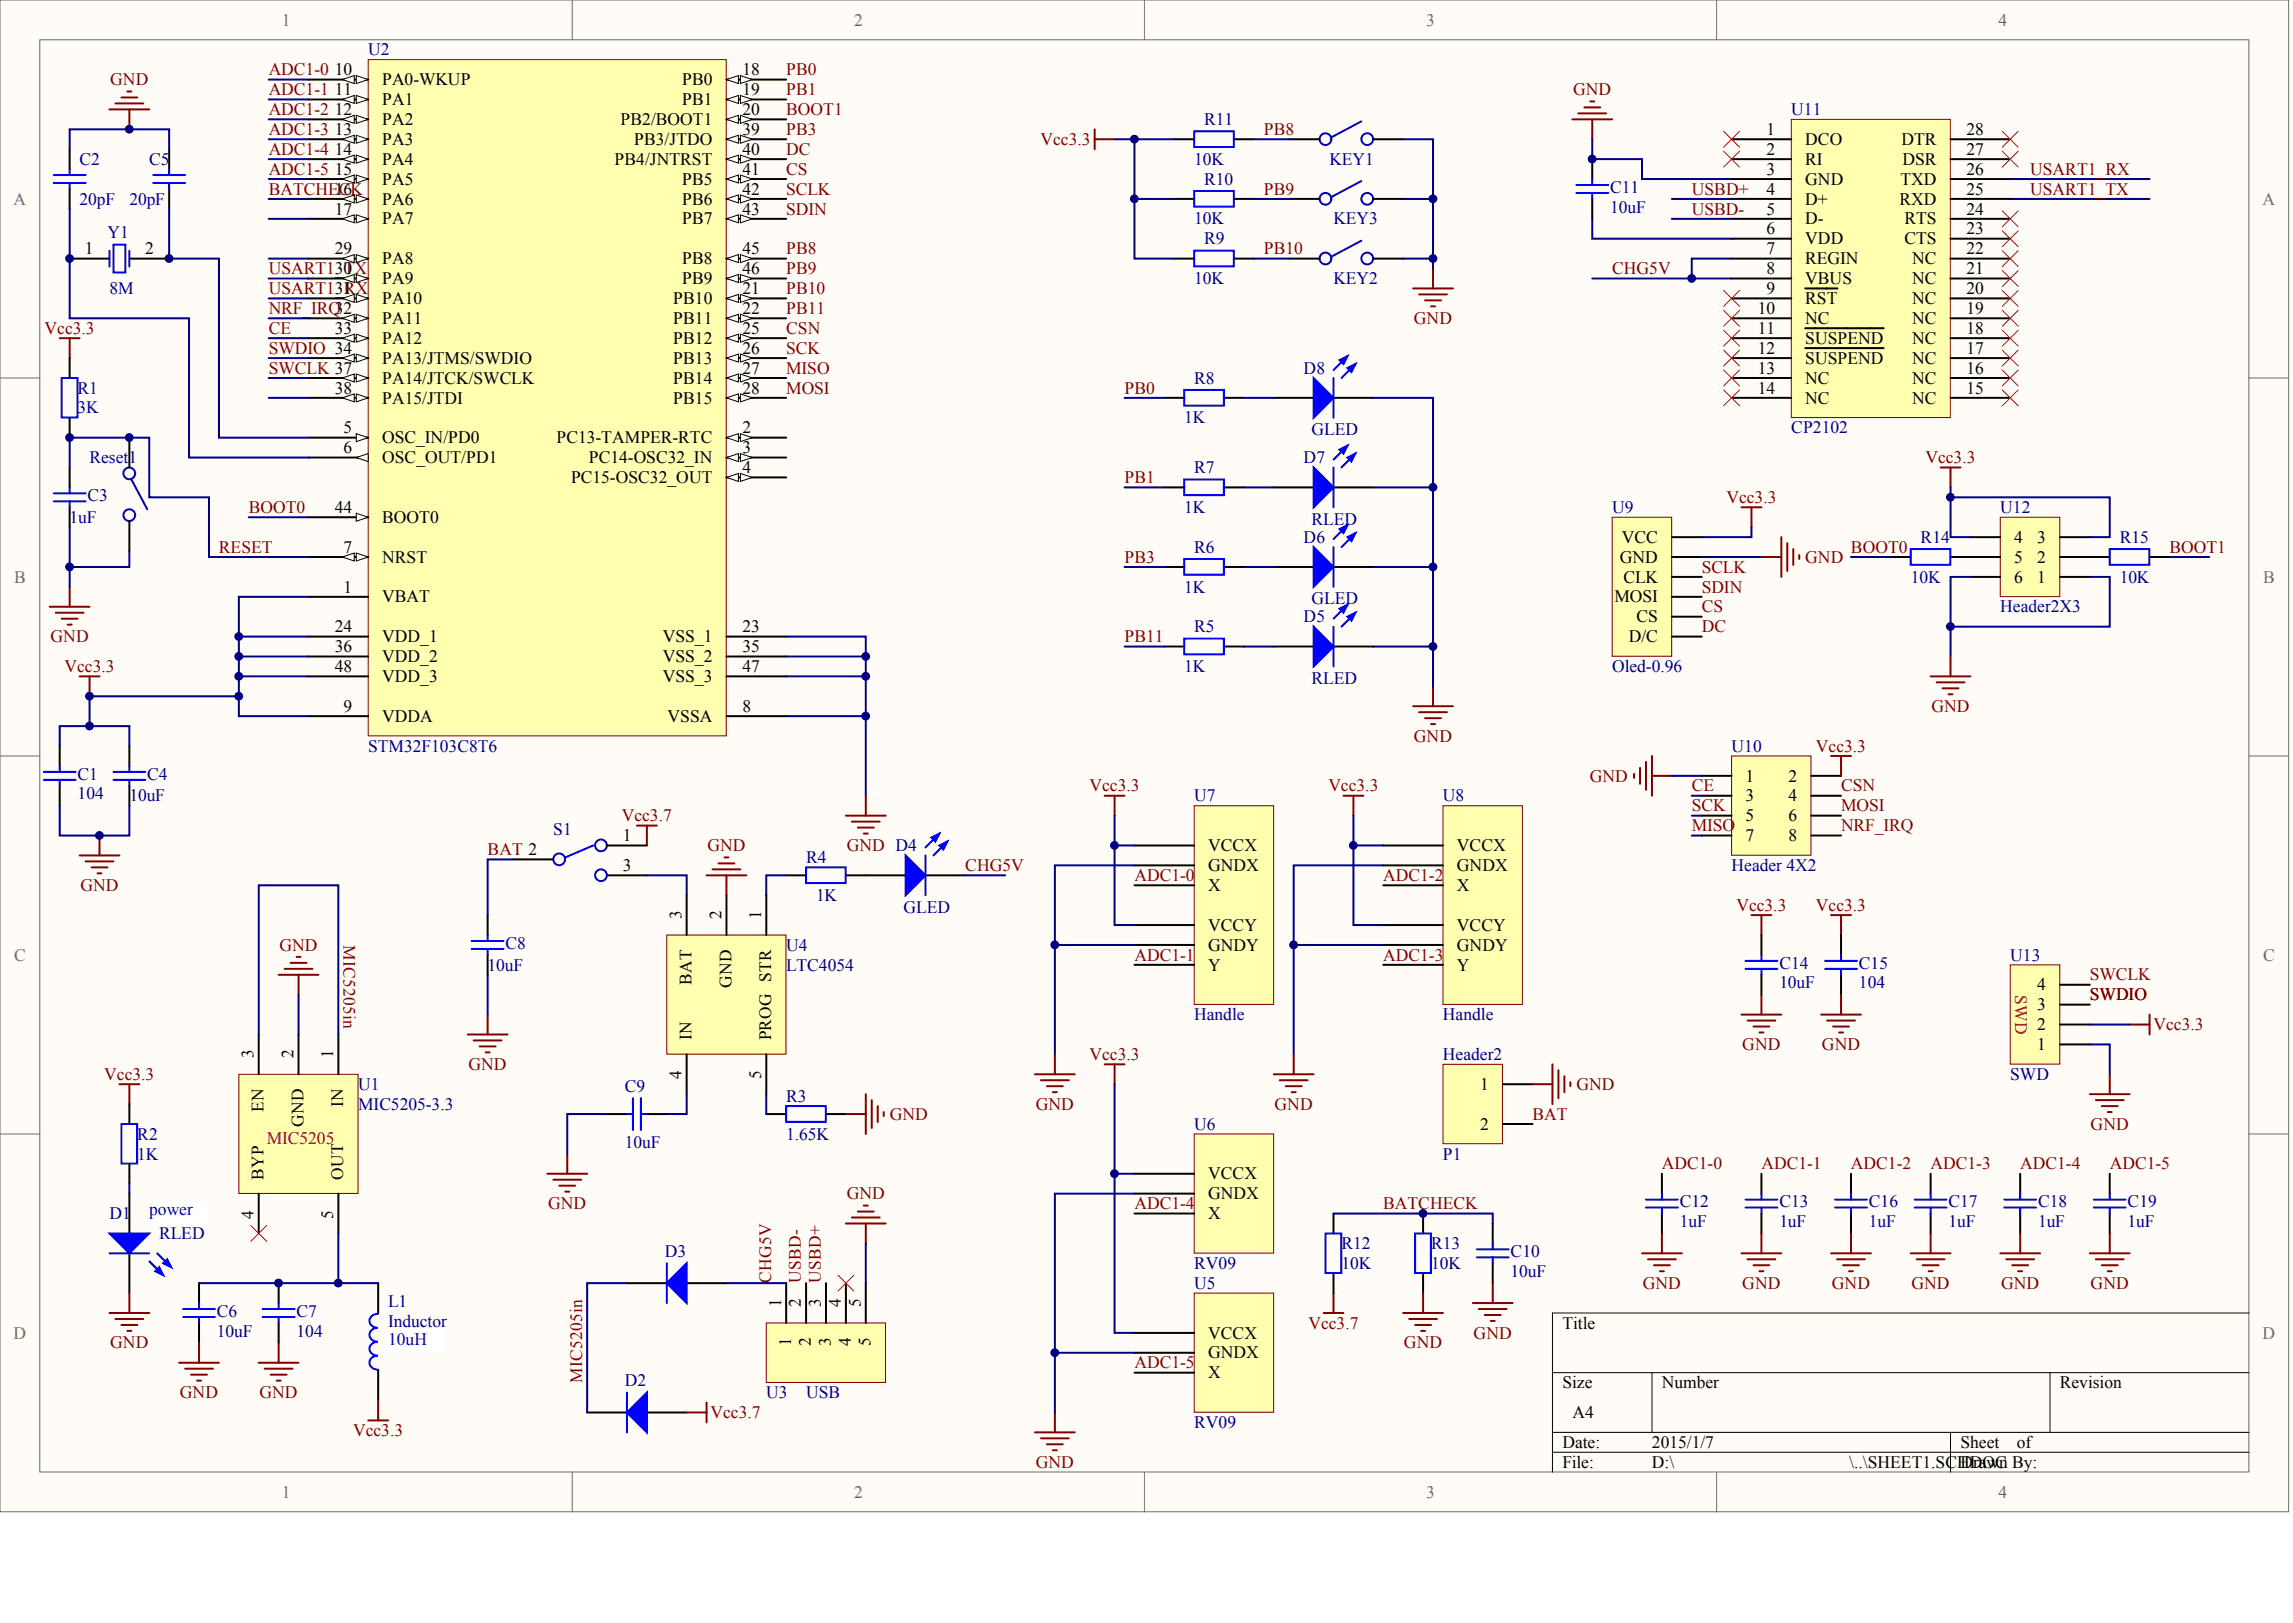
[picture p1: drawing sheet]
<svg xmlns="http://www.w3.org/2000/svg" width="840mm" height="594mm" viewBox="0 0 840 594" stroke-linecap="round" stroke-linejoin="round" font-family="sans-serif">
<defs><g id="words">
<g font-size="6.4" fill="#696969">
<text x="103.2" y="9.3">1</text>
<text x="312.7" y="9.3">2</text>
<text x="522.2" y="9.3">3</text>
<text x="731.8" y="9.3">4</text>
<text x="5" y="74.9">A</text>
<text x="828.5" y="74.9">A</text>
<text x="5.2" y="213.2">B</text>
<text x="828.7" y="213.2">B</text>
<text x="5.2" y="351.6">C</text>
<text x="828.7" y="351.6">C</text>
<text x="5" y="490">D</text>
<text x="828.5" y="490">D</text>
<text x="103.2" y="548.2">1</text>
<text x="312.7" y="548.2">2</text>
<text x="522.2" y="548.2">3</text>
<text x="731.8" y="548.2">4</text>
</g>
<g font-size="6.4" fill="#000080">
<text x="134.8" y="20.3">U2</text>
<text x="440.9" y="45.8">R11</text>
<text x="655.9" y="42.1">U11</text>
<text x="29.2" y="60.3">C2</text>
<text x="54.7" y="60.3">C5</text>
<text x="437.3" y="60.3">10K</text>
<text x="486.8" y="60.3">KEY1</text>
<text x="440.9" y="67.6">R10</text>
<text x="589.6" y="70.5">C11</text>
<text x="29.2" y="74.9">20pF</text>
<text x="47.4" y="74.9">20pF</text>
<text x="589.6" y="77.8">10uF</text>
<text x="437.3" y="82.2">10K</text>
<text x="488.3" y="82.2">KEY3</text>
<text x="39.4" y="87.3">Y1</text>
<text x="440.9" y="89.4">R9</text>
<text x="40.1" y="107.7">8M</text>
<text x="437.3" y="104">10K</text>
<text x="488.3" y="104">KEY2</text>
<text x="477.4" y="136.8">D8</text>
<text x="437.3" y="140.4">R8</text>
<text x="28.4" y="144.1">R1</text>
<text x="28.4" y="151.3">3K</text>
<text x="433.6" y="155">1K</text>
<text x="480.3" y="159.4">GLED</text>
<text x="655.9" y="158.6">CP2102</text>
<text x="32.8" y="169.6">Reset1</text>
<text x="437.3" y="173.2">R7</text>
<text x="477.4" y="169.6">D7</text>
<text x="32.1" y="183.4">C3</text>
<text x="25.5" y="191.4">1uF</text>
<text x="433.6" y="187.8">1K</text>
<text x="590.3" y="187.8">U9</text>
<text x="732.4" y="187.8">U12</text>
<text x="480.3" y="192.1">RLED</text>
<text x="437.3" y="202.3">R6</text>
<text x="477.4" y="198.7">D6</text>
<text x="703.3" y="198.7">R14</text>
<text x="776.2" y="198.7">R15</text>
<text x="699.6" y="213.2">10K</text>
<text x="776.2" y="213.2">10K</text>
<text x="433.6" y="216.9">1K</text>
<text x="480.3" y="221.3">GLED</text>
<text x="477.4" y="227.8">D5</text>
<text x="732.4" y="224.2">Header2X3</text>
<text x="437.3" y="231.4">R5</text>
<text x="433.6" y="246">1K</text>
<text x="480.3" y="250.4">RLED</text>
<text x="590.3" y="246">Oled-0.96</text>
<text x="134.8" y="275.1">STM32F103C8T6</text>
<text x="634" y="275.1">U10</text>
<text x="28.4" y="285.3">C1</text>
<text x="53.9" y="285.3">C4</text>
<text x="28.4" y="292.6">104</text>
<text x="47.4" y="293.3">10uF</text>
<text x="437.3" y="293.3">U7</text>
<text x="528.4" y="293.3">U8</text>
<text x="202.6" y="305.7">S1</text>
<text x="295.2" y="315.9">R4</text>
<text x="634" y="318.8">Header 4X2</text>
<text x="298.8" y="329.8">1K</text>
<text x="330.9" y="334.1">GLED</text>
<text x="185.1" y="347.2">C8</text>
<text x="287.9" y="348">U4</text>
<text x="736.1" y="351.6">U13</text>
<text x="178.6" y="355.2">10uF</text>
<text x="287.9" y="355.2">LTC4054</text>
<text x="651.5" y="354.5">C14</text>
<text x="680.7" y="354.5">C15</text>
<text x="651.5" y="361.8">10uF</text>
<text x="680.7" y="361.8">104</text>
<text x="437.3" y="373.4">Handle</text>
<text x="528.4" y="373.4">Handle</text>
<text x="528.4" y="388">Header2</text>
<text x="736.1" y="395.3">SWD</text>
<text x="131.2" y="398.9">U1</text>
<text x="228.8" y="399.7">C9</text>
<text x="131.2" y="406.2">MIC5205-3.3</text>
<text x="287.9" y="403.3">R3</text>
<text x="437.3" y="413.5">U6</text>
<text x="50.3" y="417.1">R2</text>
<text x="287.9" y="417.1">1.65K</text>
<text x="50.3" y="424.4">1K</text>
<text x="228.8" y="420.1">10uF</text>
<text x="528.4" y="424.4">P1</text>
<text x="615.1" y="441.9">C12</text>
<text x="651.5" y="441.9">C13</text>
<text x="684.3" y="441.9">C16</text>
<text x="713.5" y="441.9">C17</text>
<text x="746.3" y="441.9">C18</text>
<text x="779.1" y="441.9">C19</text>
<text x="40.1" y="446.3">D1</text>
<text x="615.1" y="449.2">1uF</text>
<text x="651.5" y="449.2">1uF</text>
<text x="684.3" y="449.2">1uF</text>
<text x="713.5" y="449.2">1uF</text>
<text x="746.3" y="449.2">1uF</text>
<text x="779.1" y="449.2">1uF</text>
<text x="58.3" y="453.5">RLED</text>
<text x="243.4" y="460.1">D3</text>
<text x="491.2" y="457.2">R12</text>
<text x="524" y="457.2">R13</text>
<text x="553.1" y="460.1">C10</text>
<text x="437.3" y="464.5">RV09</text>
<text x="491.2" y="464.5">10K</text>
<text x="524" y="464.5">10K</text>
<text x="553.1" y="467.4">10uF</text>
<text x="437.3" y="471.8">U5</text>
<text x="142.1" y="478.3">L1</text>
<text x="79.4" y="481.9">C6</text>
<text x="108.6" y="481.9">C7</text>
<text x="142.1" y="485.6">Inductor</text>
<text x="79.4" y="489.2">10uF</text>
<text x="108.6" y="489.2">104</text>
<text x="228.8" y="507.4">D2</text>
<text x="280.6" y="511.8">U3</text>
<text x="295.2" y="511.8">USB</text>
<text x="437.3" y="522.7">RV09</text>
</g>
<g font-size="6.4" fill="#800000">
<text x="98.4" y="27.6">ADC1-0</text>
<text x="287.9" y="27.6">PB0</text>
<text x="40.4" y="31.2">GND</text>
<text x="98.4" y="34.8">ADC1-1</text>
<text x="287.9" y="34.8">PB1</text>
<text x="576" y="34.8">GND</text>
<text x="98.4" y="42.1">ADC1-2</text>
<text x="287.9" y="42.1">BOOT1</text>
<text x="98.4" y="49.4">ADC1-3</text>
<text x="287.9" y="49.4">PB3</text>
<text x="381" y="53">Vcc3.3</text>
<text x="462.8" y="49.4">PB8</text>
<text x="98.4" y="56.7">ADC1-4</text>
<text x="287.9" y="56.7">DC</text>
<text x="98.4" y="64">ADC1-5</text>
<text x="287.9" y="64">CS</text>
<text x="743.4" y="64">USART1_RX</text>
<text x="98.4" y="71.2">BATCHECK</text>
<text x="287.9" y="71.2">SCLK</text>
<text x="462.8" y="71.2">PB9</text>
<text x="619.5" y="71.2">USBD+</text>
<text x="743.4" y="71.2">USART1_TX</text>
<text x="287.9" y="78.5">SDIN</text>
<text x="619.5" y="78.5">USBD-</text>
<text x="287.9" y="93.1">PB8</text>
<text x="462.8" y="93.1">PB10</text>
<text x="98.4" y="100.4">USART1_TX</text>
<text x="287.9" y="100.4">PB9</text>
<text x="590.3" y="100.4">CHG5V</text>
<text x="98.4" y="107.7">USART1_RX</text>
<text x="287.9" y="107.7">PB10</text>
<text x="98.4" y="114.9">NRF_IRQ32</text>
<text x="287.9" y="114.9">PB11</text>
<text x="517.7" y="118.6">GND</text>
<text x="16.3" y="122.2">Vcc3.3</text>
<text x="98.4" y="122.2">CE</text>
<text x="287.9" y="122.2">CSN</text>
<text x="98.4" y="129.5">SWDIO 34</text>
<text x="287.9" y="129.5">SCK</text>
<text x="98.4" y="136.8">SWCLK 37</text>
<text x="287.9" y="136.8">MISO</text>
<text x="287.9" y="144.1">MOSI</text>
<text x="411.8" y="144.1">PB0</text>
<text x="705" y="169.6">Vcc3.3</text>
<text x="411.8" y="176.8">PB1</text>
<text x="632.1" y="184.1">Vcc3.3</text>
<text x="91.1" y="187.8">BOOT0</text>
<text x="80.2" y="202.3">RESET</text>
<text x="677.8" y="202.3">BOOT0</text>
<text x="794.4" y="202.3">BOOT1</text>
<text x="411.8" y="206">PB3</text>
<text x="623.1" y="209.6">SCLK</text>
<text x="661" y="206">GND</text>
<text x="623.1" y="216.9">SDIN</text>
<text x="623.1" y="224.2">CS</text>
<text x="623.1" y="231.4">DC</text>
<text x="18.5" y="235.1">GND</text>
<text x="411.8" y="235.1">PB11</text>
<text x="23.6" y="246">Vcc3.3</text>
<text x="707.2" y="260.6">GND</text>
<text x="517.7" y="271.5">GND</text>
<text x="664.9" y="275.1">Vcc3.3</text>
<text x="582.2" y="286.1">GND</text>
<text x="398.9" y="289.7">Vcc3.3</text>
<text x="486.4" y="289.7">Vcc3.3</text>
<text x="619.5" y="289.7">CE</text>
<text x="674.1" y="289.7">CSN</text>
<text x="619.5" y="297">SCK</text>
<text x="674.1" y="297">MOSI</text>
<text x="227.7" y="300.6">Vcc3.7</text>
<text x="619.5" y="304.3">MISO</text>
<text x="674.1" y="304.3">NRF_IRQ</text>
<text x="259" y="311.5">GND</text>
<text x="310" y="311.5">GND D4</text>
<text x="178.6" y="313">BAT 2</text>
<text x="353.5" y="318.8">CHG5V</text>
<text x="415.4" y="322.5">ADC1-0</text>
<text x="506.5" y="322.5">ADC1-2</text>
<text x="29.4" y="326.1">GND</text>
<text x="635.8" y="333.4">Vcc3.3</text>
<text x="664.9" y="333.4">Vcc3.3</text>
<text x="102.3" y="348">GND</text>
<text x="415.4" y="351.6">ADC1-1</text>
<text x="506.5" y="351.6">ADC1-3</text>
<text x="765.2" y="358.9">SWCLK</text>
<text x="765.2" y="366.2">SWDIO</text>
<text x="788.5" y="377.1">Vcc3.3</text>
<text x="398.9" y="388">Vcc3.3</text>
<text x="638" y="384.4">GND</text>
<text x="667.1" y="384.4">GND</text>
<text x="38.2" y="395.3">Vcc3.3</text>
<text x="171.6" y="391.7">GND</text>
<text x="577.2" y="398.9">GND</text>
<text x="379.3" y="406.2">GND</text>
<text x="466.7" y="406.2">GND</text>
<text x="325.8" y="409.9">GND</text>
<text x="561.2" y="409.9">BAT</text>
<text x="765.5" y="413.5">GND</text>
<text x="608.5" y="428.1">ADC1-0</text>
<text x="645" y="428.1">ADC1-1</text>
<text x="677.8" y="428.1">ADC1-2</text>
<text x="706.9" y="428.1">ADC1-3</text>
<text x="739.7" y="428.1">ADC1-4</text>
<text x="772.5" y="428.1">ADC1-5</text>
<text x="200.7" y="442.6">GND</text>
<text x="310" y="439">GND</text>
<text x="415.4" y="442.6">ADC1-4</text>
<text x="506.5" y="442.6">BATCHECK</text>
<text x="601.5" y="471.8">GND</text>
<text x="638" y="471.8">GND</text>
<text x="670.8" y="471.8">GND</text>
<text x="699.9" y="471.8">GND</text>
<text x="732.7" y="471.8">GND</text>
<text x="765.5" y="471.8">GND</text>
<text x="479.1" y="486.3">Vcc3.7</text>
<text x="539.6" y="490">GND</text>
<text x="40.4" y="493.6">GND</text>
<text x="514.1" y="493.6">GND</text>
<text x="415.4" y="500.9">ADC1-5</text>
<text x="65.9" y="511.8">GND</text>
<text x="95" y="511.8">GND</text>
<text x="260.2" y="519.1">Vcc3.7</text>
<text x="129.3" y="525.6">Vcc3.3</text>
<text x="379.3" y="537.3">GND</text>
</g>
<g font-size="6.4">
<text x="122.6" y="27.6">10</text>
<text x="271.8" y="27.6">18</text>
<text x="122.6" y="34.8">11</text>
<text x="139.9" y="31.2">PA0-WKUP</text>
<text x="249.8" y="31.2">PB0</text>
<text x="271.8" y="34.8">19</text>
<text x="139.9" y="38.5">PA1</text>
<text x="249.8" y="38.5">PB1</text>
<text x="122.6" y="42.1">12</text>
<text x="139.9" y="45.8">PA2</text>
<text x="227.2" y="45.8">PB2/BOOT1</text>
<text x="271.8" y="42.1">20</text>
<text x="122.6" y="49.4">13</text>
<text x="139.9" y="53">PA3</text>
<text x="232.2" y="53">PB3/JTDO</text>
<text x="271.8" y="49.4">39</text>
<text x="646.9" y="49.4">1</text>
<text x="661" y="53">DCO</text>
<text x="696.2" y="53">DTR</text>
<text x="720" y="49.4">28</text>
<text x="122.6" y="56.7">14</text>
<text x="271.8" y="56.7">40</text>
<text x="646.9" y="56.7">2</text>
<text x="720" y="56.7">27</text>
<text x="122.6" y="64">15</text>
<text x="139.9" y="60.3">PA4</text>
<text x="225" y="60.3">PB4/JNTRST</text>
<text x="271.8" y="64">41</text>
<text x="646.9" y="64">3</text>
<text x="661" y="60.3">RI</text>
<text x="696.6" y="60.3">DSR</text>
<text x="720" y="64">26</text>
<text x="122.6" y="71.2">16</text>
<text x="139.9" y="67.6">PA5</text>
<text x="249.8" y="67.6">PB5</text>
<text x="271.8" y="71.2">42</text>
<text x="646.9" y="71.2">4</text>
<text x="661" y="67.6">GND</text>
<text x="695.8" y="67.6">TXD</text>
<text x="720" y="71.2">25</text>
<text x="139.9" y="74.9">PA6</text>
<text x="249.8" y="74.9">PB6</text>
<text x="661" y="74.9">D+</text>
<text x="695.5" y="74.9">RXD</text>
<text x="122.6" y="78.5">17</text>
<text x="139.9" y="82.2">PA7</text>
<text x="249.8" y="82.2">PB7</text>
<text x="271.8" y="78.5">43</text>
<text x="646.9" y="78.5">5</text>
<text x="661" y="82.2">D-</text>
<text x="697.3" y="82.2">RTS</text>
<text x="720" y="78.5">24</text>
<text x="646.9" y="85.8">6</text>
<text x="661" y="89.4">VDD</text>
<text x="697.3" y="89.4">CTS</text>
<text x="720" y="85.8">23</text>
<text x="31" y="93.1">1</text>
<text x="53.2" y="93.1">2</text>
<text x="122.6" y="93.1">29</text>
<text x="271.8" y="93.1">45</text>
<text x="646.9" y="93.1">7</text>
<text x="720" y="93.1">22</text>
<text x="122.6" y="100.4">30</text>
<text x="139.9" y="96.7">PA8</text>
<text x="249.8" y="96.7">PB8</text>
<text x="271.8" y="100.4">46</text>
<text x="646.9" y="100.4">8</text>
<text x="661" y="96.7">REGIN</text>
<text x="700.1" y="96.7">NC</text>
<text x="720" y="100.4">21</text>
<text x="122.6" y="107.7">31</text>
<text x="139.9" y="104">PA9</text>
<text x="249.8" y="104">PB9</text>
<text x="271.8" y="107.7">21</text>
<text x="646.9" y="107.7">9</text>
<text x="661" y="104">VBUS</text>
<text x="700.1" y="104">NC</text>
<text x="720" y="107.7">20</text>
<text x="139.9" y="111.3">PA10</text>
<text x="246.5" y="111.3">PB10</text>
<text x="661" y="111.3">RST</text>
<text x="700.1" y="111.3">NC</text>
<text x="139.9" y="118.6">PA11</text>
<text x="246.5" y="118.6">PB11</text>
<text x="271.8" y="114.9">22</text>
<text x="643.7" y="114.9">10</text>
<text x="661" y="118.6">NC</text>
<text x="700.1" y="118.6">NC</text>
<text x="720" y="114.9">19</text>
<text x="122.6" y="122.2">33</text>
<text x="139.9" y="125.9">PA12</text>
<text x="246.5" y="125.9">PB12</text>
<text x="271.8" y="122.2">25</text>
<text x="643.7" y="122.2">11</text>
<text x="661" y="125.9">SUSPEND</text>
<text x="700.1" y="125.9">NC</text>
<text x="720" y="122.2">18</text>
<text x="271.8" y="129.5">26</text>
<text x="643.7" y="129.5">12</text>
<text x="720" y="129.5">17</text>
<text x="139.9" y="133.1">PA13/JTMS/SWDIO</text>
<text x="246.5" y="133.1">PB13</text>
<text x="271.8" y="136.8">27</text>
<text x="643.7" y="136.8">13</text>
<text x="661" y="133.1">SUSPEND</text>
<text x="700.1" y="133.1">NC</text>
<text x="720" y="136.8">16</text>
<text x="139.9" y="140.4">PA14/JTCK/SWCLK</text>
<text x="246.5" y="140.4">PB14</text>
<text x="661" y="140.4">NC</text>
<text x="700.1" y="140.4">NC</text>
<text x="122.6" y="144.1">38</text>
<text x="139.9" y="147.7">PA15/JTDI</text>
<text x="246.5" y="147.7">PB15</text>
<text x="271.8" y="144.1">28</text>
<text x="643.7" y="144.1">14</text>
<text x="661" y="147.7">NC</text>
<text x="700.1" y="147.7">NC</text>
<text x="720" y="144.1">15</text>
<text x="125.8" y="158.6">5</text>
<text x="271.8" y="158.6">2</text>
<text x="125.8" y="165.9">6</text>
<text x="139.9" y="162.3">OSC_IN/PD0</text>
<text x="203.8" y="162.3">PC13-TAMPER-RTC</text>
<text x="271.8" y="165.9">3</text>
<text x="139.9" y="169.6">OSC_OUT/PD1</text>
<text x="215.6" y="169.6">PC14-OSC32_IN</text>
<text x="271.8" y="173.2">4</text>
<text x="209.1" y="176.8">PC15-OSC32_OUT</text>
<text x="122.6" y="187.8">44</text>
<text x="139.9" y="191.4">BOOT0</text>
<text x="125.8" y="202.3">7</text>
<text x="593.8" y="198.7">VCC</text>
<text x="737.5" y="198.7">4</text>
<text x="746" y="198.7">3</text>
<text x="139.9" y="206">NRST</text>
<text x="593.1" y="206">GND</text>
<text x="737.5" y="206">5</text>
<text x="746" y="206">2</text>
<text x="594.5" y="213.2">CLK</text>
<text x="737.5" y="213.2">6</text>
<text x="746" y="213.2">1</text>
<text x="125.8" y="216.9">1</text>
<text x="139.9" y="220.5">VBAT</text>
<text x="591.1" y="220.5">MOSI</text>
<text x="599.2" y="227.8">CS</text>
<text x="122.6" y="231.4">24</text>
<text x="271.8" y="231.4">23</text>
<text x="122.6" y="238.7">36</text>
<text x="139.9" y="235.1">VDD_1</text>
<text x="242.7" y="235.1">VSS_1</text>
<text x="271.8" y="238.7">35</text>
<text x="596.4" y="235.1">D/C</text>
<text x="139.9" y="242.4">VDD_2</text>
<text x="242.7" y="242.4">VSS_2</text>
<text x="122.6" y="246">48</text>
<text x="139.9" y="249.7">VDD_3</text>
<text x="242.7" y="249.7">VSS_3</text>
<text x="271.8" y="246">47</text>
<text x="125.8" y="260.6">9</text>
<text x="271.8" y="260.6">8</text>
<text x="139.9" y="264.2">VDDA</text>
<text x="244.4" y="264.2">VSSA</text>
<text x="639.1" y="286.1">1</text>
<text x="654.9" y="286.1">2</text>
<text x="639.1" y="293.3">3</text>
<text x="654.9" y="293.3">4</text>
<text x="639.1" y="300.6">5</text>
<text x="654.9" y="300.6">6</text>
<text x="228.1" y="307.9">1</text>
<text x="442.4" y="311.5">VCCX</text>
<text x="533.5" y="311.5">VCCX</text>
<text x="639.1" y="307.9">7</text>
<text x="654.9" y="307.9">8</text>
<text x="228.1" y="318.8">3</text>
<text x="442.4" y="318.8">GNDX</text>
<text x="533.5" y="318.8">GNDX</text>
<text x="442.4" y="326.1">X</text>
<text x="533.5" y="326.1">X</text>
<text x="442.4" y="340.7">VCCY</text>
<text x="533.5" y="340.7">VCCY</text>
<text x="442.4" y="348">GNDY</text>
<text x="533.5" y="348">GNDY</text>
<text x="442.4" y="355.2">Y</text>
<text x="533.5" y="355.2">Y</text>
<text x="746" y="362.5">4</text>
<text x="746" y="369.8">3</text>
<text x="746" y="377.1">2</text>
<text x="746" y="384.4">1</text>
<text x="541.9" y="398.9">1</text>
<text x="541.9" y="413.5">2</text>
<text x="442.4" y="431.7">VCCX</text>
<text x="442.4" y="439">GNDX</text>
<text x="442.4" y="446.3">X</text>
<text x="442.4" y="490">VCCX</text>
<text x="572.1" y="486.3">Title</text>
<text x="442.4" y="497.2">GNDX</text>
<text x="442.4" y="504.5">X</text>
<text x="572.1" y="508.2">Size</text>
<text x="608.5" y="508.2">Number</text>
<text x="754.3" y="508.2">Revision</text>
<text x="575.7" y="519.1">A4</text>
<text x="572.1" y="530">Date:</text>
<text x="604.9" y="530">2015/1/7</text>
<text x="717.8" y="530">Sheet</text>
<text x="738.4" y="530">of</text>
<text x="572.1" y="537.3">File:</text>
<text x="604.9" y="537.3">D:\</text>
<text x="677.1" y="537.3">\..\SHEET1.SCHDOC</text>
<text x="717.8" y="537.3">Drawn By:</text>
</g>
<text font-size="6.4" fill="#f00" x="97.7" y="418.6">MIC5205</text>
<g font-size="6.4" fill="#0000bf">
<text x="54.7" y="444.8">power</text>
<text x="142.1" y="492.1">10uH</text>
</g>
<g font-size="6.3">
<text x="249.6" y="336.4" transform="rotate(-90 249.6 336.4)">3</text>
<text x="264.1" y="336.4" transform="rotate(-90 264.1 336.4)">2</text>
<text x="278.7" y="336.4" transform="rotate(-90 278.7 336.4)">1</text>
<text x="253.2" y="360.5" transform="rotate(-90 253.2 360.5)">BAT</text>
<text x="267.8" y="361.5" transform="rotate(-90 267.8 361.5)">GND</text>
<text x="253.2" y="380.8" transform="rotate(-90 253.2 380.8)">IN</text>
<text x="282.4" y="380.8" transform="rotate(-90 282.4 380.8)">PROG STR</text>
<text x="92.9" y="387.4" transform="rotate(-90 92.9 387.4)">3</text>
<text x="107.5" y="387.4" transform="rotate(-90 107.5 387.4)">2</text>
<text x="122" y="387.4" transform="rotate(-90 122 387.4)">1</text>
<text x="249.6" y="395" transform="rotate(-90 249.6 395)">4</text>
<text x="278.7" y="395" transform="rotate(-90 278.7 395)">5</text>
<text x="96.5" y="407.1" transform="rotate(-90 96.5 407.1)">EN</text>
<text x="125.7" y="405.2" transform="rotate(-90 125.7 405.2)">IN</text>
<text x="111.1" y="412.5" transform="rotate(-90 111.1 412.5)">GND</text>
<text x="96.5" y="431.8" transform="rotate(-90 96.5 431.8)">BYP</text>
<text x="125.7" y="431.8" transform="rotate(-90 125.7 431.8)">OUT</text>
<text x="92.9" y="446" transform="rotate(-90 92.9 446)">4</text>
<text x="122" y="446" transform="rotate(-90 122 446)">5</text>
<text x="286" y="478.4" transform="rotate(-90 286 478.4)">1</text>
<text x="293.3" y="478.4" transform="rotate(-90 293.3 478.4)">2</text>
<text x="300.6" y="478.4" transform="rotate(-90 300.6 478.4)">3</text>
<text x="307.9" y="478.4" transform="rotate(-90 307.9 478.4)">4</text>
<text x="315.2" y="478.4" transform="rotate(-90 315.2 478.4)">5</text>
<text x="289.7" y="492.6" transform="rotate(-90 289.7 492.6)">1</text>
<text x="296.9" y="492.6" transform="rotate(-90 296.9 492.6)">2</text>
<text x="304.2" y="492.6" transform="rotate(-90 304.2 492.6)">3</text>
<text x="311.5" y="492.6" transform="rotate(-90 311.5 492.6)">4</text>
<text x="318.8" y="492.6" transform="rotate(-90 318.8 492.6)">5</text>
</g>
<g font-size="6.3" fill="#800000">
<text x="125.8" y="345.9" transform="rotate(90 125.8 345.9)">MIC5205in</text>
<text x="282.4" y="469.7" transform="rotate(-90 282.4 469.7)">CHG5V</text>
<text x="293.3" y="469.7" transform="rotate(-90 293.3 469.7)">USBD-</text>
<text x="300.6" y="469.7" transform="rotate(-90 300.6 469.7)">USBD+</text>
<text x="213.1" y="506.1" transform="rotate(-90 213.1 506.1)">MIC5205in</text>
</g>
<text font-size="6.3" fill="#f00" x="737.9" y="364.1" transform="rotate(90 737.9 364.1)">SWD</text>
</g></defs>
<g fill="#fffcf8" stroke="#696969" stroke-width=".37">
<path d="M0 0h838v553.4h-838z"/>
<path d="M14.6 14.6h808.8v524.2h-808.8z"/>
</g>
<path d="M209.5 0v14.6M419 0v14.6M628.6 0v14.6M0 138.4h14.6M823.5 138.4h14.6M0 276.7h14.6M823.5 276.7h14.6M0 415.1h14.6M823.5 415.1h14.6M209.5 538.9v14.5M419 538.9v14.5M628.6 538.9v14.5" fill="none" stroke="#696969" stroke-width=".37"/>
<path d="M823.5 480.6h-255.1v58.3M568.4 502.5h255.1M604.9 502.5v21.8M750.6 502.5v21.8M568.4 524.3h255.1M568.4 531.6h255.1M714.2 524.3v14.6" fill="none" stroke="#000" stroke-width=".37"/>
<path d="M528.4 389.6h21.8v29h-21.8z" fill="#ffffb0" stroke="#800000" stroke-width=".37"/>
<path d="M550.2 396.9h11M550.2 411.4h11" fill="none" stroke="#000" stroke-width=".73"/>
<path d="M244.1 342.3h43.7v43.6h-43.7z" fill="#ffffb0" stroke="#800000" stroke-width=".37"/>
<path d="M251.4 327.7v14.6M266 327.7v14.6M280.6 327.7v14.6M251.4 385.9v14.6M280.6 385.9v14.6" fill="none" stroke="#000" stroke-width=".73"/>
<path d="M280.6 484.2h43.6v21.8h-43.6z" fill="#ffffb0" stroke="#800000" stroke-width=".37"/>
<path d="M287.9 469.7v14.5M295.2 469.7v14.5M302.4 469.7v14.5M309.7 469.7v14.5M317 469.7v14.5" fill="none" stroke="#000" stroke-width=".73"/>
<path d="M87.5 393.2h43.6v43.6h-43.6z" fill="#ffffb0" stroke="#800000" stroke-width=".37"/>
<path d="M94.7 378.7v14.5M109.3 378.7v14.5M123.9 378.7v14.5M94.7 436.9v14.6M123.9 436.9v14.6" fill="none" stroke="#000" stroke-width=".73"/>
<path d="M655.9 43.7h58.2v109.1h-58.2z" fill="#ffffb0" stroke="#800000" stroke-width=".37"/>
<g fill="none" stroke="#000" stroke-width=".73">
<path d="M634 51h21.9M634 58.3h21.9M714.2 51h21.9M714.2 58.3h21.9M634 65.5h21.9M634 72.8h21.9M714.2 65.5h21.9M714.2 72.8h21.9M634 80.1h21.9M634 87.4h21.9M634 94.7h21.9M714.2 80.1h21.9"/>
<path d="M714.2 87.4h21.9M714.2 94.7h21.9M634 101.9h21.9M634 109.2h21.9M634 116.5h21.9M661 105.6h11.8M714.2 101.9h21.9M714.2 109.2h21.9M714.2 116.5h21.9M634 123.8h21.9M634 131.1h21.9M634 138.4h21.9"/>
<path d="M661 120.1h28.7M661 127.4h28.7M714.2 123.8h21.9M714.2 131.1h21.9M714.2 138.4h21.9M634 145.6h21.9M714.2 145.6h21.9"/>
</g>
<g fill="none" stroke="#f00" stroke-width=".37">
<path d="M631.1 48.1l5.9 5.8M631.1 55.3l5.9 5.9M637 48.1l-5.9 5.8M637 55.3l-5.9 5.9M733.2 48.1l5.8 5.8M733.2 55.3l5.8 5.9M739 48.1l-5.8 5.8M739 55.3l-5.8 5.9M733.2 77.2l5.8 5.8M739 77.2l-5.8 5.8M733.2 99l5.8 5.9M733.2 91.7l5.8 5.9"/>
<path d="M733.2 84.5l5.8 5.8M739 99l-5.8 5.9M739 91.7l-5.8 5.9M739 84.5l-5.8 5.8M631.1 113.6l5.9 5.8M631.1 106.3l5.9 5.8M637 113.6l-5.9 5.8M637 106.3l-5.9 5.8M733.2 113.6l5.8 5.8M733.2 106.3l5.8 5.8M739 113.6l-5.8 5.8M739 106.3l-5.8 5.8"/>
<path d="M631.1 135.4l5.9 5.9M631.1 120.9l5.9 5.8M631.1 128.2l5.9 5.8M637 135.4l-5.9 5.9M637 120.9l-5.9 5.8M637 128.2l-5.9 5.8M733.2 135.4l5.8 5.9M733.2 128.2l5.8 5.8M733.2 120.9l5.8 5.8M739 135.4l-5.8 5.9M739 128.2l-5.8 5.8M739 120.9l-5.8 5.8"/>
<path d="M631.1 142.7l5.9 5.8M637 142.7l-5.9 5.8M733.2 142.7l5.8 5.8M739 142.7l-5.8 5.8"/>
</g>
<path d="M612.2 72.8h21.8M736.1 72.8h51M736.1 65.5h51M583 80.1v7.3h51M612.2 80.1h21.8M634 94.7h-14.5v7.2h-36.5M619.5 101.9h14.5" fill="none" stroke="#000080" stroke-width=".73"/>
<path d="M437.3 294.9h29v72.8h-29z" fill="#ffffb0" stroke="#800000" stroke-width=".37"/>
<path d="M415.4 309.5h21.9M415.4 316.8h21.9M415.4 324h21.9M415.4 338.6h21.9M415.4 345.9h21.9M415.4 353.2h21.9" fill="none" stroke="#000" stroke-width=".73"/>
<path d="M528.4 294.9h29v72.8h-29z" fill="#ffffb0" stroke="#800000" stroke-width=".37"/>
<path d="M506.5 309.5h21.9M506.5 316.8h21.9M506.5 324h21.9M506.5 338.6h21.9M506.5 345.9h21.9M506.5 353.2h21.9" fill="none" stroke="#000" stroke-width=".73"/>
<path d="M634 276.7h29.1v36.3h-29.1z" fill="#ffffb0" stroke="#800000" stroke-width=".37"/>
<path d="M623.1 284h10.9M623.1 291.3h10.9M623.1 298.6h10.9M663.2 284h10.9M663.2 291.3h10.9M663.2 298.6h10.9M623.1 305.8h10.9M663.2 305.8h10.9" fill="none" stroke="#000" stroke-width=".73"/>
<path d="M736.1 353.2h18.1v36.3h-18.1z" fill="#ffffb0" stroke="#800000" stroke-width=".37"/>
<path d="M754.3 375h10.9M754.3 367.7h10.9M754.3 360.5h10.9M754.3 382.3h10.9" fill="none" stroke="#000" stroke-width=".73"/>
<path d="M590.3 189.3h21.8v50.9h-21.8z" fill="#ffffb0" stroke="#800000" stroke-width=".37"/>
<g fill="none" stroke="#000" stroke-width=".73">
<path d="M583 58.3v7.2M583 72.8v7.3M25.5 131.1v7.3M25.5 152.9v7.3M612.2 196.6h10.9M612.2 203.9h10.9M612.2 211.2h10.9M612.2 218.5h10.9M612.2 225.7h10.9M612.2 233h10.9M21.9 273.1v7.3M47.4 273.1v7.3"/>
<path d="M21.9 287.6v7.3M47.4 287.6v7.3M188 314.6h14.6M222.3 309.5h14.6M178.6 335v7.3M222.3 320.4h14.6M287.9 320.4h7.3M309.7 320.4h21.9M338.9 320.4h14.6M178.6 349.5v7.3M645 342.3v7.2M645 356.8v7.3"/>
<path d="M674.1 342.3v7.2M674.1 356.8v7.3M47.4 404.1v7.3M222.3 407.8h7.3M236.9 407.8h7.2M280.6 407.8h7.3M302.4 407.8h7.3M47.4 426v7.3M47.4 436.9v14.6M608.5 429.6v7.3M645 429.6v7.3M677.8 429.6v7.3"/>
<path d="M706.9 429.6v7.3M739.7 429.6v7.3M772.5 429.6v7.3M47.4 458.8v14.5M488.3 444.2v7.3M521.1 444.2v7.3M546.6 447.8v7.3M608.5 444.2v7.3M645 444.2v7.3M677.8 444.2v7.3M706.9 444.2v7.3M739.7 444.2v7.3"/>
<path d="M772.5 444.2v7.3M72.9 469.7v7.3M102 469.7v7.3M138.5 469.7v10.9M229.6 469.7h14.5M251.4 469.7h14.6M488.3 466v7.3M521.1 466v7.3M546.6 462.4v7.3M72.9 484.2v7.3M102 484.2v7.3M138.5 501.7v10.9"/>
<path d="M215 517h14.6M236.9 517h14.5"/>
</g>
<g fill="none" stroke="#800000" stroke-width=".73">
<path d="M580.1 39.3h5.8M582.3 37.1h1.5M575.7 43.7h14.6M577.9 41.5h10.2M583 43.7v7.3M21.9 123.8h7.3M25.5 123.8v7.3M25.5 214.8v7.3M18.2 222.1h14.6M20.4 224.3h10.2M22.6 226.5h5.8M24.8 228.7h1.4"/>
<path d="M29.2 247.6h7.2M32.8 247.6v7.3M602.7 278.9v10.2M604.9 276.7v14.6M670.5 276.7h7.3M674.1 276.7v7.3M309.7 298.6h14.6M317 291.3v7.3M404.5 291.3h7.3M408.1 291.3v7.3M491.9 291.3h7.3M495.6 291.3v7.3"/>
<path d="M598.3 283.3v1.4M600.5 281.1v5.8M604.9 284h7.3M29.2 313.1h14.5M31.3 315.3h10.2M33.5 317.5h5.9M35.7 319.7h1.5M36.4 305.8v7.3M233.2 302.2h7.3M236.9 302.2v7.3M260.9 318.2h10.2M263.1 316h5.8"/>
<path d="M265.3 313.9h1.4M311.9 300.7h10.2M314.1 302.9h5.8M316.3 305.1h1.4M258.7 320.4h14.6M266 320.4v7.3M641.3 335h7.3M645 335v7.3M670.5 335h7.3M674.1 335v7.3M102 356.8h14.6M104.2 354.6h10.2"/>
<path d="M106.4 352.4h5.8M108.6 350.3h1.4M109.3 356.8v7.3M171.3 378.7h14.5M178.6 371.4v7.3M637.7 371.4h14.6M639.9 373.6h10.2M642.1 375.7h5.8M644.2 377.9h1.5M645 364.1v7.3M666.8 371.4h14.6M669 373.6h10.2"/>
<path d="M671.2 375.7h5.8M673.4 377.9h1.5M674.1 364.1v7.3M779.8 375h7.3M787.1 371.4v7.3M43.7 396.9h7.3M47.4 396.9v7.2M173.4 380.8h10.3M175.6 383h5.9M177.8 385.2h1.5M379 393.2h14.5M381.2 395.4h10.2"/>
<path d="M383.3 397.6h5.9M385.5 399.8h1.5M386.3 385.9v7.3M404.5 389.6h7.3M408.1 389.6v7.3M466.4 393.2h14.6M468.6 395.4h10.2M470.8 397.6h5.8M473 399.8h1.4M473.7 385.9v7.3M561.2 396.9h7.2M568.4 389.6v14.5"/>
<path d="M570.6 391.8v10.2M572.8 394v5.8M575 396.1v1.5M772.5 393.2v7.3M309.7 407.8h7.3M317 400.5v14.6M319.2 402.7v10.2M321.4 404.9v5.8M323.6 407.1v1.4M765.2 400.5h14.6M767.4 402.7h10.2M769.6 404.9h5.8"/>
<path d="M771.8 407.1h1.4M200.4 429.6h14.6M202.6 431.8h10.2M204.8 434h5.8M207 436.2h1.4M207.7 422.4v7.2M309.7 447.8h14.6M311.9 445.7h10.2M314.1 443.5h5.8M316.3 441.3h1.4M317 447.8v7.3M601.2 458.8h14.6"/>
<path d="M608.5 451.5v7.3M637.7 458.8h14.6M645 451.5v7.3M670.5 458.8h14.6M677.8 451.5v7.3M699.6 458.8h14.6M706.9 451.5v7.3M732.4 458.8h14.6M739.7 451.5v7.3M765.2 458.8h14.6M772.5 451.5v7.3M47.4 473.3v7.3"/>
<path d="M488.3 473.3v7.3M521.1 473.3v7.3M539.3 477h14.6M541.5 479.2h10.2M546.6 469.7v7.3M603.4 460.9h10.2M605.6 463.1h5.8M607.8 465.3h1.5M639.9 460.9h10.2M642.1 463.1h5.8M644.2 465.3h1.5M672.7 460.9h10.2"/>
<path d="M674.9 463.1h5.8M677 465.3h1.5M701.8 460.9h10.2M704 463.1h5.8M706.2 465.3h1.4M734.6 460.9h10.2M736.8 463.1h5.8M739 465.3h1.4M767.4 460.9h10.2M769.6 463.1h5.8M771.8 465.3h1.4M40.1 480.6h14.6"/>
<path d="M42.3 482.8h10.2M44.5 485h5.8M46.6 487.2h1.5M65.6 498.8h14.6M72.9 491.5v7.3M94.7 498.8h14.6M102 491.5v7.3M484.6 480.6h7.3M513.8 480.6h14.6M516 482.8h10.2M518.2 485h5.8M520.3 487.2h1.5"/>
<path d="M543.7 481.3h5.8M545.9 483.5h1.4M67.8 501h10.2M70 503.2h5.8M72.1 505.4h1.5M96.9 501h10.2M99.1 503.2h5.8M101.3 505.4h1.5M134.8 519.9h7.3M138.5 512.6v7.3M251.4 517h7.3M258.7 513.4v7.3"/>
<path d="M386.3 517v7.3M379 524.3h14.5M381.2 526.5h10.2M383.3 528.7h5.9M385.5 530.9h1.5"/>
</g>
<g fill="none" stroke="#000080" stroke-width=".73">
<path d="M583 51v7.3h18.2v7.2h32.8M91.1 189.3h21.9M287.9 233h29.1v7.3M87.5 240.3v7.3h25.5M287.9 240.3h29.1v7.3h-29.1M317 247.6v43.7M21.9 273.1v-7.3h25.5v7.3M287.9 262.1h29.1M21.9 294.9v10.9h25.5v-10.9M408.1 298.6v10.9h7.3M495.6 298.6v40h10.9M612.2 284h10.9"/>
<path d="M619.5 291.3h3.6M619.5 298.6h3.6M188 314.6h-9.4v20.4M408.1 309.5v29.1h7.3M415.4 316.8h-29.1v69.1M495.6 309.5h10.9M506.5 316.8h-32.8v69.1M619.5 305.8h3.6M236.9 320.4h14.5v7.3M287.9 320.4h-7.3v7.3M353.5 320.4h14.5M178.6 356.8v14.6"/>
<path d="M386.3 345.9h29.1M473.7 345.9h32.8M94.7 378.7v-54.7h29.2v54.7M109.3 364.1v14.6M765.2 375h14.6M408.1 396.9v91h7.3M765.2 382.3h7.3v10.9M222.3 407.8h-14.6v14.6M251.4 400.5v7.3h-7.3M280.6 400.5v7.3M47.4 433.3v3.6M408.1 429.6h7.3"/>
<path d="M123.9 451.5v18.2h-51M317 455.1v14.6M488.3 444.2h58.3v3.6M123.9 469.7h14.6M229.6 469.7h-14.6v47.3M266 469.7h21.9"/>
</g>
<path d="M91.8 448.6l5.9 5.8M97.7 448.6l-5.9 5.8M306.8 466.8l5.8 5.8M312.6 466.8l-5.8 5.8" fill="none" stroke="#f00" stroke-width=".37"/>
<g fill="#00f" stroke="#00f" stroke-width=".73">
<path d="M244.1 469.7l7.3-7.3v14.6z"/>
<path d="M229.6 517l7.3-7.3v14.6z"/>
<path d="M331.6 313.1l7.3 7.3-7.3 7.3z"/>
<path d="M344 309.5l2.9-1.5-1.5 2.9z"/>
<path d="M341.1 306.6l2.9-1.5-1.5 2.9z"/>
<path d="M40.1 451.5h14.6l-7.3 7.3z"/>
<path d="M56.8 465.3l1.5-1.4 1.5 2.9z"/>
<path d="M59.8 462.4l1.4-1.5 1.5 3z"/>
</g>
<g fill="none" stroke="#00f" stroke-width=".73">
<path d="M577.2 67.7h11.7M577.2 70.6h11.7M583 65.5v2.2M583 70.6v2.2M22.6 138.4h5.7v14.4h-5.7zM16 285.5h11.7M16 282.5h11.7M21.9 280.4v2.1M21.9 285.5v2.1M41.5 285.5h11.7M41.5 282.5h11.7M47.4 280.4v2.1"/>
<path d="M47.4 285.5v2.1M217.2 309.5l-10.2 4.4M295.2 317.5h14.5v5.7h-14.5zM338.9 313.1v14.6M344 305.1l-5.1 5.1M346.9 308l-5.1 5.1M172.7 347.3h11.7M172.7 344.4h11.7M178.6 342.3v2.1M178.6 347.3v2.2M639.1 351.7h11.7M639.1 354.6h11.7"/>
<path d="M645 349.5v2.2M645 354.6v2.2M668.3 351.7h11.7M668.3 354.6h11.7M674.1 349.5v2.2M674.1 354.6v2.2M44.5 411.4h5.7v14.5h-5.7zM229.6 407.8h2.2M231.8 402v11.6M234.7 402v11.6M234.7 407.8h2.2M287.9 404.9h14.5v5.7h-14.5z"/>
<path d="M602.7 439.1h11.7M608.5 436.9v2.2M639.1 439.1h11.7M645 436.9v2.2M671.9 439.1h11.7M677.8 436.9v2.2M701.1 439.1h11.6M706.9 436.9v2.2M733.9 439.1h11.6M739.7 436.9v2.2M766.7 439.1h11.6M772.5 436.9v2.2"/>
<path d="M40.1 458.8h14.6M57.6 458.8l5.1 5.1M485.4 451.5h5.7v14.5h-5.7zM518.2 451.5h5.7v14.5h-5.7zM540.8 457.3h11.6M546.6 455.1v2.2M602.7 442h11.7M608.5 442v2.2M639.1 442h11.7M645 442v2.2M671.9 442h11.7M677.8 442v2.2"/>
<path d="M701.1 442h11.6M706.9 442v2.2M733.9 442h11.6M739.7 442v2.2M766.7 442h11.6M772.5 442v2.2M54.7 461.7l5.1 5.1M67 479.2h11.7M72.9 477v2.2M96.2 479.2h11.7M102 477v2.2M244.1 462.4v14.6"/>
<path d="M540.8 460.2h11.6M546.6 460.2v2.2M67 482.1h11.7M72.9 482.1v2.1M96.2 482.1h11.7M102 482.1v2.1M138.1 486a2.56 2.56 0 0 0-2.8 2.6 2.56 2.56 0 0 0 2.8 2.5 2.56 2.56 0 0 0-2.8 2.6 2.56 2.56 0 0 0 2.8 2.5 2.56 2.56 0 0 0-2.8 2.4 2.56 2.56 0 0 0 2.5 2.7l.7 .1M138.5 480.9a2.57 2.57 0 0 0-2.9 1.4 2.57 2.57 0 0 0 .7 3.1l1.8 .7M229.6 509.7v14.6"/>
</g>
<g fill="none" stroke="#0000bf" stroke-width=".73">
<circle cx="204.8" cy="314.5" r="2.15"/>
<circle cx="220.1" cy="309.4" r="2.15"/>
<circle cx="220.1" cy="320.4" r="2.15"/>
</g>
<g fill="#fff" stroke="#fff" stroke-width=".37">
<path d="M142.1 486.4h21.1v8.7h-21.1z"/>
<path d="M54.7 439.1h21v8.7h-21z"/>
</g>
<circle cx="47.3" cy="173.3" r="2.15" fill="#fffcf8" stroke="#0000bf" stroke-width=".73"/>
<path d="M47.4 160.2v10.9" fill="none" stroke="#000" stroke-width=".73"/>
<path d="M48.1 175.5l5.8 10.9" fill="none" stroke="#0000bf" stroke-width=".73"/>
<circle cx="47.3" cy="188.6" r="2.15" fill="#fffcf8" stroke="#0000bf" stroke-width=".73"/>
<path d="M25.5 54.6v7.3M61.9 54.6v7.3M25.5 69.2v7.3M61.9 69.2v7.3M25.5 171.1v7.3M25.5 185.7v7.3M47.4 190.8v10.9" fill="none" stroke="#000" stroke-width=".73"/>
<path d="M19.7 67h11.6M19.7 64.1h11.6M25.5 61.9v2.2M25.5 67v2.2M56.1 67h11.7M56.1 64.1h11.7M61.9 61.9v2.2M61.9 67v2.2M25.5 178.4v2.2M19.7 183.5h11.6M19.7 180.6h11.6M25.5 183.5v2.2" fill="none" stroke="#00f" stroke-width=".73"/>
<path d="M25.5 54.6v-7.3h36.4v7.3M25.5 193v21.8M47.4 201.7v5.8h-21.9" fill="none" stroke="#000080" stroke-width=".73"/>
<path d="M42.3 37.9h10.2M44.5 35.7h5.8M46.6 33.5h1.5M40.1 40h14.6M47.4 40v7.3" fill="none" stroke="#800000" stroke-width=".73"/>
<path d="M134.8 21.8h131.1v247.6h-131.1z" fill="#ffffb0" stroke="#800000" stroke-width=".37"/>
<path d="M113 189.3h21.8" fill="none" stroke="#000" stroke-width=".73"/>
<path d="M130.5 187.9l4.3 1.4-4.3 1.5z" fill="#fffcf8" stroke="#000" stroke-width=".37"/>
<path d="M113 203.9h21.8" fill="none" stroke="#000" stroke-width=".73"/>
<g fill="#fffcf8" stroke="#000" stroke-width=".37">
<path d="M130.5 202.4l4.3 1.5-4.3 1.4z"/>
<path d="M125.4 203.9l4.3-1.5v2.9z"/>
</g>
<path d="M113 160.2h21.8" fill="none" stroke="#000" stroke-width=".73"/>
<path d="M130.5 158.7l4.3 1.5-4.3 1.5z" fill="#fffcf8" stroke="#000" stroke-width=".37"/>
<path d="M113 167.5h21.8" fill="none" stroke="#000" stroke-width=".73"/>
<path d="M130.5 167.5l4.3-1.5v2.9z" fill="#fffcf8" stroke="#000" stroke-width=".37"/>
<path d="M113 29.1h21.8" fill="none" stroke="#000" stroke-width=".73"/>
<g fill="#fffcf8" stroke="#000" stroke-width=".37">
<path d="M130.5 27.7l4.3 1.4-4.3 1.5z"/>
<path d="M125.4 29.1l4.3-1.4v2.9z"/>
</g>
<path d="M113 36.4h21.8" fill="none" stroke="#000" stroke-width=".73"/>
<g fill="#fffcf8" stroke="#000" stroke-width=".37">
<path d="M130.5 34.9l4.3 1.5-4.3 1.5z"/>
<path d="M125.4 36.4l4.3-1.5v3z"/>
</g>
<path d="M113 43.7h21.8" fill="none" stroke="#000" stroke-width=".73"/>
<g fill="#fffcf8" stroke="#000" stroke-width=".37">
<path d="M130.5 42.2l4.3 1.5-4.3 1.4z"/>
<path d="M125.4 43.7l4.3-1.5v2.9z"/>
</g>
<path d="M113 51h21.8" fill="none" stroke="#000" stroke-width=".73"/>
<g fill="#fffcf8" stroke="#000" stroke-width=".37">
<path d="M130.5 49.5l4.3 1.5-4.3 1.4z"/>
<path d="M125.4 51l4.3-1.5v2.9z"/>
</g>
<path d="M113 58.3h21.8" fill="none" stroke="#000" stroke-width=".73"/>
<g fill="#fffcf8" stroke="#000" stroke-width=".37">
<path d="M130.5 56.8l4.3 1.5-4.3 1.4z"/>
<path d="M125.4 58.3l4.3-1.5v2.9z"/>
</g>
<path d="M113 65.5h21.8" fill="none" stroke="#000" stroke-width=".73"/>
<g fill="#fffcf8" stroke="#000" stroke-width=".37">
<path d="M130.5 64.1l4.3 1.4-4.3 1.5z"/>
<path d="M125.4 65.5l4.3-1.4v2.9z"/>
</g>
<path d="M113 72.8h21.8" fill="none" stroke="#000" stroke-width=".73"/>
<g fill="#fffcf8" stroke="#000" stroke-width=".37">
<path d="M130.5 71.4l4.3 1.4-4.3 1.5z"/>
<path d="M125.4 72.8l4.3-1.4v2.9z"/>
</g>
<path d="M113 80.1h21.8" fill="none" stroke="#000" stroke-width=".73"/>
<g fill="#fffcf8" stroke="#000" stroke-width=".37">
<path d="M130.5 78.6l4.3 1.5-4.3 1.5z"/>
<path d="M125.4 80.1l4.3-1.5v3z"/>
</g>
<path d="M113 94.7h21.8" fill="none" stroke="#000" stroke-width=".73"/>
<g fill="#fffcf8" stroke="#000" stroke-width=".37">
<path d="M130.5 93.2l4.3 1.5-4.3 1.4z"/>
<path d="M125.4 94.7l4.3-1.5v2.9z"/>
</g>
<path d="M113 101.9h21.8" fill="none" stroke="#000" stroke-width=".73"/>
<g fill="#fffcf8" stroke="#000" stroke-width=".37">
<path d="M130.5 100.5l4.3 1.4-4.3 1.5z"/>
<path d="M125.4 101.9l4.3-1.4v2.9z"/>
</g>
<path d="M113 109.2h21.8" fill="none" stroke="#000" stroke-width=".73"/>
<g fill="#fffcf8" stroke="#000" stroke-width=".37">
<path d="M130.5 107.8l4.3 1.4-4.3 1.5z"/>
<path d="M125.4 109.2l4.3-1.4v2.9z"/>
</g>
<path d="M113 116.5h21.8" fill="none" stroke="#000" stroke-width=".73"/>
<g fill="#fffcf8" stroke="#000" stroke-width=".37">
<path d="M130.5 115.1l4.3 1.4-4.3 1.5z"/>
<path d="M125.4 116.5l4.3-1.4v2.9z"/>
</g>
<path d="M113 123.8h21.8" fill="none" stroke="#000" stroke-width=".73"/>
<g fill="#fffcf8" stroke="#000" stroke-width=".37">
<path d="M130.5 122.3l4.3 1.5-4.3 1.4z"/>
<path d="M125.4 123.8l4.3-1.5v2.9z"/>
</g>
<path d="M113 131.1h21.8" fill="none" stroke="#000" stroke-width=".73"/>
<g fill="#fffcf8" stroke="#000" stroke-width=".37">
<path d="M130.5 129.6l4.3 1.5-4.3 1.4z"/>
<path d="M125.4 131.1l4.3-1.5v2.9z"/>
</g>
<path d="M113 138.4h21.8" fill="none" stroke="#000" stroke-width=".73"/>
<g fill="#fffcf8" stroke="#000" stroke-width=".37">
<path d="M130.5 136.9l4.3 1.5-4.3 1.4z"/>
<path d="M125.4 138.4l4.3-1.5v2.9z"/>
</g>
<path d="M113 145.6h21.8" fill="none" stroke="#000" stroke-width=".73"/>
<g fill="#fffcf8" stroke="#000" stroke-width=".37">
<path d="M130.5 144.2l4.3 1.4-4.3 1.5z"/>
<path d="M125.4 145.6l4.3-1.4v2.9z"/>
</g>
<path d="M266 29.1h21.9" fill="none" stroke="#000" stroke-width=".73"/>
<g fill="#fffcf8" stroke="#000" stroke-width=".37">
<path d="M266 29.1l4.4-1.4v2.9z"/>
<path d="M271.1 27.7l4.4 1.4-4.4 1.5z"/>
</g>
<path d="M266 36.4h21.9" fill="none" stroke="#000" stroke-width=".73"/>
<g fill="#fffcf8" stroke="#000" stroke-width=".37">
<path d="M266 36.4l4.4-1.5v3z"/>
<path d="M271.1 34.9l4.4 1.5-4.4 1.5z"/>
</g>
<path d="M266 43.7h21.9" fill="none" stroke="#000" stroke-width=".73"/>
<g fill="#fffcf8" stroke="#000" stroke-width=".37">
<path d="M266 43.7l4.4-1.5v2.9z"/>
<path d="M271.1 42.2l4.4 1.5-4.4 1.4z"/>
</g>
<path d="M266 51h21.9" fill="none" stroke="#000" stroke-width=".73"/>
<g fill="#fffcf8" stroke="#000" stroke-width=".37">
<path d="M266 51l4.4-1.5v2.9z"/>
<path d="M271.1 49.5l4.4 1.5-4.4 1.4z"/>
</g>
<path d="M266 58.3h21.9" fill="none" stroke="#000" stroke-width=".73"/>
<g fill="#fffcf8" stroke="#000" stroke-width=".37">
<path d="M266 58.3l4.4-1.5v2.9z"/>
<path d="M271.1 56.8l4.4 1.5-4.4 1.4z"/>
</g>
<path d="M266 65.5h21.9" fill="none" stroke="#000" stroke-width=".73"/>
<g fill="#fffcf8" stroke="#000" stroke-width=".37">
<path d="M266 65.5l4.4-1.4v2.9z"/>
<path d="M271.1 64.1l4.4 1.4-4.4 1.5z"/>
</g>
<path d="M266 72.8h21.9" fill="none" stroke="#000" stroke-width=".73"/>
<g fill="#fffcf8" stroke="#000" stroke-width=".37">
<path d="M266 72.8l4.4-1.4v2.9z"/>
<path d="M271.1 71.4l4.4 1.4-4.4 1.5z"/>
</g>
<path d="M266 80.1h21.9" fill="none" stroke="#000" stroke-width=".73"/>
<g fill="#fffcf8" stroke="#000" stroke-width=".37">
<path d="M266 80.1l4.4-1.5v3z"/>
<path d="M271.1 78.6l4.4 1.5-4.4 1.5z"/>
</g>
<path d="M266 94.7h21.9" fill="none" stroke="#000" stroke-width=".73"/>
<g fill="#fffcf8" stroke="#000" stroke-width=".37">
<path d="M266 94.7l4.4-1.5v2.9z"/>
<path d="M271.1 93.2l4.4 1.5-4.4 1.4z"/>
</g>
<path d="M266 101.9h21.9" fill="none" stroke="#000" stroke-width=".73"/>
<g fill="#fffcf8" stroke="#000" stroke-width=".37">
<path d="M266 101.9l4.4-1.4v2.9z"/>
<path d="M271.1 100.5l4.4 1.4-4.4 1.5z"/>
</g>
<path d="M266 109.2h21.9" fill="none" stroke="#000" stroke-width=".73"/>
<g fill="#fffcf8" stroke="#000" stroke-width=".37">
<path d="M266 109.2l4.4-1.4v2.9z"/>
<path d="M271.1 107.8l4.4 1.4-4.4 1.5z"/>
</g>
<path d="M266 116.5h21.9" fill="none" stroke="#000" stroke-width=".73"/>
<g fill="#fffcf8" stroke="#000" stroke-width=".37">
<path d="M266 116.5l4.4-1.4v2.9z"/>
<path d="M271.1 115.1l4.4 1.4-4.4 1.5z"/>
</g>
<path d="M266 123.8h21.9" fill="none" stroke="#000" stroke-width=".73"/>
<g fill="#fffcf8" stroke="#000" stroke-width=".37">
<path d="M266 123.8l4.4-1.5v2.9z"/>
<path d="M271.1 122.3l4.4 1.5-4.4 1.4z"/>
</g>
<path d="M266 131.1h21.9" fill="none" stroke="#000" stroke-width=".73"/>
<g fill="#fffcf8" stroke="#000" stroke-width=".37">
<path d="M266 131.1l4.4-1.5v2.9z"/>
<path d="M271.1 129.6l4.4 1.5-4.4 1.4z"/>
</g>
<path d="M266 138.4h21.9" fill="none" stroke="#000" stroke-width=".73"/>
<g fill="#fffcf8" stroke="#000" stroke-width=".37">
<path d="M266 138.4l4.4-1.5v2.9z"/>
<path d="M271.1 136.9l4.4 1.5-4.4 1.4z"/>
</g>
<path d="M266 145.6h21.9" fill="none" stroke="#000" stroke-width=".73"/>
<g fill="#fffcf8" stroke="#000" stroke-width=".37">
<path d="M266 145.6l4.4-1.4v2.9z"/>
<path d="M271.1 144.2l4.4 1.4-4.4 1.5z"/>
</g>
<path d="M266 160.2h21.9" fill="none" stroke="#000" stroke-width=".73"/>
<g fill="#fffcf8" stroke="#000" stroke-width=".37">
<path d="M266 160.2l4.4-1.5v3z"/>
<path d="M271.1 158.7l4.4 1.5-4.4 1.5z"/>
</g>
<path d="M266 167.5h21.9" fill="none" stroke="#000" stroke-width=".73"/>
<g fill="#fffcf8" stroke="#000" stroke-width=".37">
<path d="M266 167.5l4.4-1.5v2.9z"/>
<path d="M271.1 166l4.4 1.5-4.4 1.4z"/>
</g>
<path d="M266 174.8h21.9" fill="none" stroke="#000" stroke-width=".73"/>
<g fill="#fffcf8" stroke="#000" stroke-width=".37">
<path d="M266 174.8l4.4-1.5v2.9z"/>
<path d="M271.1 173.3l4.4 1.5-4.4 1.4z"/>
</g>
<path d="M113 218.5h21.8M113 233h21.8M266 233h21.9M113 240.3h21.8M113 247.6h21.8M266 240.3h21.9M266 247.6h21.9M113 262.1h21.8M266 262.1h21.9" fill="none" stroke="#000" stroke-width=".73"/>
<g fill="none" stroke="#000080" stroke-width=".73">
<path d="M98.4 29.1h14.6M98.4 36.4h14.6M98.4 43.7h14.6M98.4 51h14.6M98.4 58.3h14.6M25.5 76.5v40h43.7v51h43.8M98.4 65.5h14.6M98.4 72.8h14.6M98.4 80.1h14.6M98.4 101.9h14.6M98.4 109.2h14.6M98.4 131.1h14.6"/>
<path d="M98.4 138.4h14.6M25.5 171.1v-10.9h29.2v21.8h21.8v21.9h36.5M641.3 193v3.6h-18.2M113 218.5h-25.5v21.8h25.5M623.1 203.9h21.9M87.5 233h25.5M87.5 247.6v14.5h25.5M87.5 254.9h-54.7v10.9"/>
</g>
<path d="M637.7 185.7h7.3M641.3 185.7v7.3M652.3 196.6v14.6M654.4 198.8v10.2M645 203.9h7.3M656.6 201v5.8M658.8 203.2v1.4" fill="none" stroke="#800000" stroke-width=".73"/>
<path d="M732.4 189.3h21.8v29.1h-21.8z" fill="#ffffb0" stroke="#800000" stroke-width=".37"/>
<g fill="none" stroke="#000" stroke-width=".73">
<path d="M430 51h7.3M451.8 51h7.3M472.3 51h10.9M502.9 51h10.9M430 72.8h7.3M451.8 72.8h7.3M472.3 72.8h10.9M502.9 72.8h10.9M25.5 94.7h14.6M47.4 94.7h14.5M430 94.7h7.3M451.8 94.7h7.3"/>
<path d="M472.3 94.7h10.9M502.9 94.7h10.9M426.3 145.6h7.3M448.2 145.6h7.3M466.4 145.6h14.6M488.3 145.6h14.6M426.3 178.4h7.3M448.2 178.4h7.3M466.4 178.4h14.6M488.3 178.4h14.6M721.5 196.6h10.9M754.3 196.6h10.9"/>
<path d="M426.3 207.5h7.3M448.2 207.5h7.3M466.4 207.5h14.6M488.3 207.5h14.6M692.3 203.9h7.3M714.2 203.9h18.2M721.5 211.2h10.9M754.3 211.2h10.9M754.3 203.9h18.2M787.1 203.9h7.3M426.3 236.7h7.3M448.2 236.7h7.3"/>
<path d="M466.4 236.7h14.6M488.3 236.7h14.6"/>
</g>
<g fill="none" stroke="#800000" stroke-width=".73">
<path d="M400.8 47.3v7.3M400.8 51h7.3M524.7 98.3v7.3M517.4 105.6h14.6M519.6 107.8h10.2M521.8 110h5.8M524 112.1h1.5M710.6 171.1h7.2M714.2 171.1v7.3M517.4 258.5h14.6M524.7 251.2v7.3M706.9 247.6h14.6"/>
<path d="M709.1 249.8h10.2M711.3 252h5.8M713.5 254.1h1.4M714.2 240.3v7.3M519.6 260.7h10.2M521.8 262.9h5.8M524 265.1h1.5"/>
</g>
<g fill="none" stroke="#000080" stroke-width=".73">
<path d="M408.1 51h21.9M415.4 51v21.8h14.6M459.1 51h13.2M513.8 51h10.9v47.3M61.9 76.5v18.2h18.3v65.5h32.8M415.4 72.8v21.9h14.6M459.1 72.8h13.2M513.8 72.8h10.9M98.4 94.7h14.6M459.1 94.7h13.2M513.8 94.7h10.9M98.4 116.5h14.6"/>
<path d="M98.4 123.8h14.6M98.4 145.6h14.6M411.8 145.6h14.5M455.5 145.6h10.9M502.9 145.6h21.8v91.1h-21.8M411.8 178.4h14.5M455.5 178.4h10.9M502.9 178.4h21.8M714.2 178.4v18.2h7.3M714.2 182h58.3v14.6h-7.3M411.8 207.5h14.5M455.5 207.5h10.9"/>
<path d="M502.9 207.5h21.8M677.8 203.9h14.5M721.5 211.2h-7.3v29.1M765.2 211.2h7.3v18.2h-58.3M794.4 203.9h14.5M411.8 236.7h14.5M455.5 236.7h10.9M524.7 236.7v14.5"/>
</g>
<g fill="none" stroke="#00f" stroke-width=".73">
<path d="M437.3 48.1h14.5v5.7h-14.5zM437.3 69.9h14.5v5.8h-14.5zM40.1 91.7v5.9M41.5 89.6h4.4v10.2h-4.4zM47.4 91.7v5.9M437.3 91.7h14.5v5.8h-14.5zM488.3 138.4v14.5M493.4 130.3l-5.1 5.1M496.3 133.3l-5.1 5.1M433.6 142.7h14.5v5.8h-14.5zM433.6 175.5h14.5v5.7h-14.5zM488.3 171.1v14.6"/>
<path d="M493.4 163.1l-5.1 5.1M496.3 166l-5.1 5.1M493.4 192.2l-5.1 5.1M496.3 195.2l-5.1 5.1M433.6 204.6h14.5v5.8h-14.5zM488.3 200.3v14.5M699.6 201h14.5v5.7h-14.5zM772.5 201h14.5v5.7h-14.5zM433.6 233.7h14.5v5.8h-14.5zM488.3 229.4v14.5M493.4 221.4l-5.1 5.1M496.3 224.3l-5.1 5.1"/>
</g>
<g fill="none" stroke="#0000bf" stroke-width=".73">
<path d="M498.5 44.4l-10.9 5.8M498.5 66.3l-10.9 5.8M498.5 88.1l-10.9 5.8"/>
<circle cx="485.3" cy="50.9" r="2.15"/>
<circle cx="500.6" cy="50.9" r="2.15"/>
<circle cx="485.3" cy="72.8" r="2.15"/>
<circle cx="500.6" cy="72.8" r="2.15"/>
<circle cx="485.3" cy="94.6" r="2.15"/>
<circle cx="500.6" cy="94.6" r="2.15"/>
</g>
<g fill="#00f" stroke="#00f" stroke-width=".73">
<path d="M481 138.4l7.3 7.2-7.3 7.3z"/>
<path d="M493.4 134.7l2.9-1.4-1.5 2.9z"/>
<path d="M490.5 131.8l2.9-1.5-1.5 3z"/>
<path d="M481 171.1l7.3 7.3-7.3 7.3z"/>
<path d="M493.4 167.5l2.9-1.5-1.5 2.9z"/>
<path d="M490.5 164.6l2.9-1.5-1.5 2.9z"/>
<path d="M481 200.3l7.3 7.2-7.3 7.3z"/>
<path d="M493.4 196.6l2.9-1.4-1.5 2.9z"/>
<path d="M490.5 193.7l2.9-1.5-1.5 3z"/>
<path d="M481 229.4l7.3 7.3-7.3 7.2z"/>
<path d="M493.4 225.7l2.9-1.4-1.5 2.9z"/>
<path d="M490.5 222.8l2.9-1.4-1.5 2.9z"/>
</g>
<path d="M437.3 415.1h29v43.6h-29z" fill="#ffffb0" stroke="#800000" stroke-width=".37"/>
<path d="M415.4 429.6h21.9M415.4 436.9h21.9M415.4 444.2h21.9" fill="none" stroke="#000" stroke-width=".73"/>
<path d="M437.3 473.3h29v43.6h-29z" fill="#ffffb0" stroke="#800000" stroke-width=".37"/>
<path d="M415.4 487.9h21.9M415.4 495.2h21.9M415.4 502.5h21.9" fill="none" stroke="#000" stroke-width=".73"/>
<path d="M415.4 436.9h-29.1v80.1M386.3 495.2h29.1" fill="none" stroke="#000080" stroke-width=".73"/>
<g fill="#000080" stroke="#000080" stroke-width=".37">
<circle cx="25.5" cy="207.5" r="1.42"/>
<circle cx="25.5" cy="160.2" r="1.42"/>
<circle cx="25.5" cy="94.6" r="1.42"/>
<circle cx="32.8" cy="265.8" r="1.42"/>
<circle cx="32.8" cy="254.8" r="1.42"/>
<circle cx="36.4" cy="305.8" r="1.42"/>
<circle cx="47.3" cy="160.2" r="1.42"/>
<circle cx="47.3" cy="47.3" r="1.42"/>
<circle cx="61.9" cy="94.6" r="1.42"/>
<circle cx="87.4" cy="254.8" r="1.42"/>
<circle cx="87.4" cy="247.5" r="1.42"/>
<circle cx="87.4" cy="240.3" r="1.42"/>
<circle cx="87.4" cy="233" r="1.42"/>
<circle cx="102" cy="469.6" r="1.42"/>
<circle cx="123.9" cy="469.6" r="1.42"/>
<circle cx="317" cy="262.1" r="1.42"/>
<circle cx="317" cy="247.5" r="1.42"/>
<circle cx="317" cy="240.3" r="1.42"/>
<circle cx="386.2" cy="495.1" r="1.42"/>
<circle cx="386.2" cy="345.9" r="1.42"/>
<circle cx="408.1" cy="429.6" r="1.42"/>
<circle cx="408.1" cy="309.4" r="1.42"/>
<circle cx="415.4" cy="72.8" r="1.42"/>
<circle cx="415.4" cy="50.9" r="1.42"/>
<circle cx="473.7" cy="345.9" r="1.42"/>
<circle cx="495.5" cy="309.4" r="1.42"/>
<circle cx="521" cy="444.2" r="1.42"/>
<circle cx="524.7" cy="236.6" r="1.42"/>
<circle cx="524.7" cy="207.5" r="1.42"/>
<circle cx="524.7" cy="178.4" r="1.42"/>
<circle cx="524.7" cy="94.6" r="1.42"/>
<circle cx="524.7" cy="72.8" r="1.42"/>
<circle cx="583" cy="58.2" r="1.42"/>
<circle cx="619.4" cy="101.9" r="1.42"/>
<circle cx="714.2" cy="229.3" r="1.42"/>
<circle cx="714.2" cy="182" r="1.42"/>
</g>
<use href="#words"/>
</svg>
